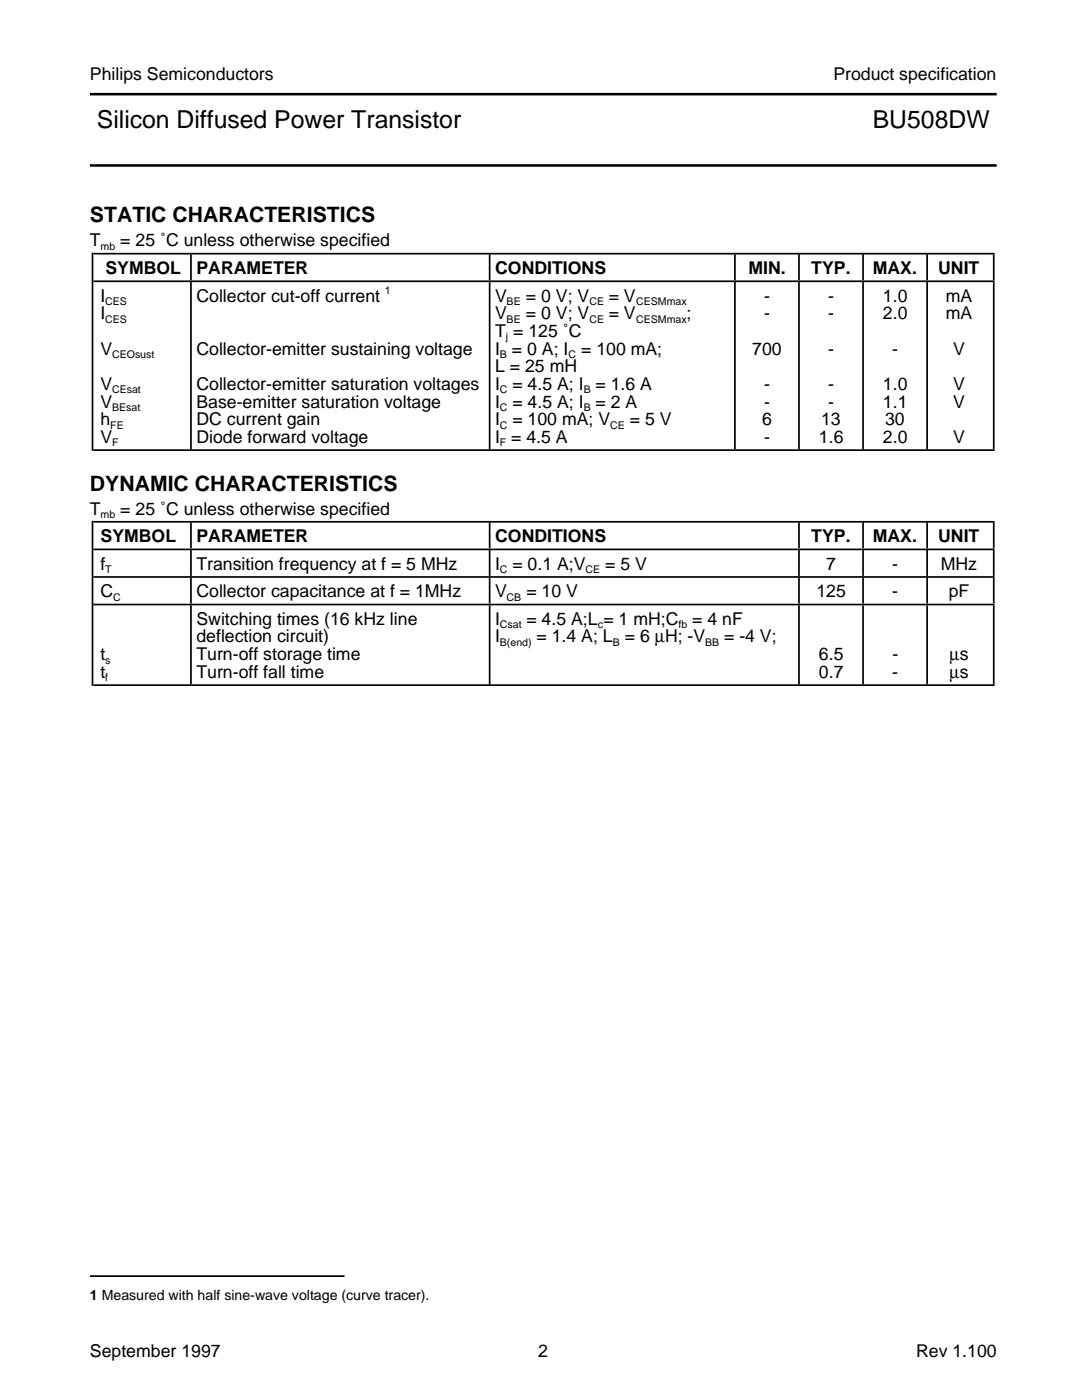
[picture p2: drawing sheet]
<svg xmlns="http://www.w3.org/2000/svg" width="216mm" height="279mm" viewBox="0 0 216 279" stroke-linecap="round" stroke-linejoin="round" font-family="sans-serif">
<defs><g id="words">
<g font-size="4.9">
<text x="19.3" y="25.5">Silicon Diffused Power Transistor</text>
<text x="174.2" y="25.5">BU508DW</text>
</g>
<g font-size="4.2">
<text x="17.9" y="44.4">STATIC CHARACTERISTICS</text>
<text x="17.9" y="98">DYNAMIC CHARACTERISTICS</text>
</g>
<g font-size="3.5">
<text x="17.9" y="16">Philips Semiconductors</text>
<text x="166.3" y="16">Product specification</text>
<text x="17.9" y="49.2">T</text>
<text x="24" y="49.2">= 25 ˚C unless otherwise specified</text>
<text x="21" y="54.7">SYMBOL</text>
<text x="39.2" y="54.7">PARAMETER</text>
<text x="98.8" y="54.7">CONDITIONS</text>
<text x="149.4" y="54.7">MIN.</text>
<text x="161.9" y="54.7">TYP.</text>
<text x="174.2" y="54.7">MAX.</text>
<text x="187.2" y="54.7">UNIT</text>
<text x="20.1" y="60.2">I</text>
<text x="20.1" y="63.7">I</text>
<text x="39.2" y="60.2">Collector cut-off current</text>
<text x="98.8" y="60.2">V</text>
<text x="98.8" y="63.7">V</text>
<text x="105" y="60.2">= 0 V; V</text>
<text x="105" y="63.7">= 0 V; V</text>
<text x="121.5" y="60.2">= V</text>
<text x="121.5" y="63.7">= V</text>
<text x="137" y="63.7">;</text>
<text x="152.5" y="60.2">-</text>
<text x="152.5" y="63.7">-</text>
<text x="165.3" y="60.2">-</text>
<text x="165.3" y="63.7">-</text>
<text x="176.2" y="60.2">1.0</text>
<text x="176.2" y="63.7">2.0</text>
<text x="188.7" y="60.2">mA</text>
<text x="188.7" y="63.7">mA</text>
<text x="20.1" y="70.8">V</text>
<text x="39.2" y="70.8">Collector-emitter sustaining voltage</text>
<text x="98.8" y="67.2">T = 125 ˚C</text>
<text x="98.8" y="70.8">I = 0 A; I</text>
<text x="116" y="70.8">= 100 mA;</text>
<text x="150.1" y="70.8">700</text>
<text x="165.3" y="70.8">-</text>
<text x="178.1" y="70.8">-</text>
<text x="190.2" y="70.8">V</text>
<text x="20.1" y="77.8">V</text>
<text x="39.2" y="77.8">Collector-emitter saturation voltages</text>
<text x="98.8" y="74.3">L = 25 mH</text>
<text x="98.8" y="77.8">I = 4.5 A; I = 1.6 A</text>
<text x="152.5" y="77.8">-</text>
<text x="165.3" y="77.8">-</text>
<text x="176.2" y="77.8">1.0</text>
<text x="190.2" y="77.8">V</text>
<text x="20.1" y="81.4">V</text>
<text x="39.2" y="81.4">Base-emitter saturation voltage</text>
<text x="98.8" y="81.4">I = 4.5 A; I = 2 A</text>
<text x="152.5" y="81.4">-</text>
<text x="165.3" y="81.4">-</text>
<text x="176.2" y="81.4">1.1</text>
<text x="190.2" y="81.4">V</text>
<text x="20.1" y="84.8">h</text>
<text x="20.1" y="88.4">V</text>
<text x="39.2" y="84.8">DC current gain</text>
<text x="39.2" y="88.4">Diode forward voltage</text>
<text x="98.8" y="84.8">I = 100 mA; V</text>
<text x="98.8" y="88.4">I = 4.5 A</text>
<text x="125.7" y="84.8">= 5 V</text>
<text x="152.1" y="84.8">6</text>
<text x="152.5" y="88.4">-</text>
<text x="163.4" y="88.4">1.6</text>
<text x="163.8" y="84.8">13</text>
<text x="176.2" y="88.4">2.0</text>
<text x="176.6" y="84.8">30</text>
<text x="190.2" y="88.4">V</text>
<text x="17.9" y="102.7">T</text>
<text x="24" y="102.7">= 25 ˚C unless otherwise specified</text>
<text x="20.1" y="108.2">SYMBOL</text>
<text x="20.1" y="113.7">f</text>
<text x="39.2" y="108.2">PARAMETER</text>
<text x="39.2" y="113.7">Transition frequency at f = 5 MHz</text>
<text x="98.8" y="108.2">CONDITIONS</text>
<text x="98.8" y="113.7">I = 0.1 A;V</text>
<text x="120.8" y="113.7">= 5 V</text>
<text x="161.9" y="108.2">TYP.</text>
<text x="164.8" y="113.7">7</text>
<text x="174.2" y="108.2">MAX.</text>
<text x="178.1" y="113.7">-</text>
<text x="187.2" y="108.2">UNIT</text>
<text x="187.7" y="113.7">MHz</text>
<text x="20.1" y="119.2">C</text>
<text x="39.2" y="119.2">Collector capacitance at f = 1MHz</text>
<text x="98.8" y="119.2">V</text>
<text x="105" y="119.2">= 10 V</text>
<text x="162.9" y="119.2">125</text>
<text x="178.1" y="119.2">-</text>
<text x="189.3" y="119.2">pF</text>
<text x="39.2" y="124.7">Switching times (16 kHz line</text>
<text x="98.8" y="124.7">I</text>
<text x="105" y="124.7">= 4.5 A;L = 1 mH;C</text>
<text x="138.1" y="124.7">= 4 nF</text>
<text x="20.1" y="131.7">t</text>
<text x="39.2" y="128.2">deflection circuit)</text>
<text x="39.2" y="131.7">Turn-off storage time</text>
<text x="98.8" y="128.2">I</text>
<text x="107.1" y="128.2">= 1.4 A; L = 6 µH; -V</text>
<text x="144.5" y="128.2">= -4 V;</text>
<text x="163.4" y="131.7">6.5</text>
<text x="178.1" y="131.7">-</text>
<text x="189.5" y="131.7">µs</text>
<text x="20.1" y="135.3">t</text>
<text x="39.2" y="135.3">Turn-off fall time</text>
<text x="163.4" y="135.3">0.7</text>
<text x="178.1" y="135.3">-</text>
<text x="189.5" y="135.3">µs</text>
<text x="17.9" y="270.8">September 1997</text>
<text x="107.4" y="270.8">2</text>
<text x="182.8" y="270.8">Rev 1.100</text>
</g>
<text font-size="2.8" x="17.9" y="259.4">1 Measured with half sine-wave voltage (curve tracer).</text>
<g font-size="2.1">
<text x="20.1" y="49.9">mb</text>
<text x="76.8" y="58.6">1</text>
<text x="21" y="60.9">CES</text>
<text x="21" y="64.4">CES</text>
<text x="101.1" y="60.9">BE</text>
<text x="101.1" y="64.4">BE</text>
<text x="117.6" y="60.9">CE</text>
<text x="117.6" y="64.4">CE</text>
<text x="126.9" y="60.9">CESMmax</text>
<text x="126.9" y="64.4">CESMmax</text>
<text x="22.4" y="71.5">CEOsust</text>
<text x="99.7" y="71.5">B</text>
<text x="100.9" y="67.9">j</text>
<text x="113.5" y="71.5">C</text>
<text x="22.4" y="78.5">CEsat</text>
<text x="22.4" y="82">BEsat</text>
<text x="99.7" y="78.5">C</text>
<text x="99.7" y="82">C</text>
<text x="116.5" y="78.5">B</text>
<text x="116.5" y="82">B</text>
<text x="22" y="85.6">FE</text>
<text x="22.4" y="89.1">F</text>
<text x="99.7" y="85.6">C</text>
<text x="99.7" y="89.1">F</text>
<text x="121.8" y="85.6">CE</text>
<text x="20.1" y="103.4">mb</text>
<text x="21" y="114.4">T</text>
<text x="22.6" y="119.9">C</text>
<text x="99.7" y="114.4">C</text>
<text x="101.1" y="119.9">CB</text>
<text x="116.8" y="114.4">CE</text>
<text x="99.7" y="125.4">Csat</text>
<text x="119.3" y="125.4">c</text>
<text x="135.4" y="125.4">fb</text>
<text x="99.7" y="128.9">B(end)</text>
<text x="122.3" y="128.9">B</text>
<text x="140.7" y="128.9">BB</text>
<text x="21" y="132.4">s</text>
<text x="21" y="136">f</text>
</g>
</g></defs>
<path d="M18.6 56.1h179.9M18.6 50.6h179.9M18.6 89.8h179.9M18.6 115.1h179.9M18.6 109.6h179.9M18.6 104.1h179.9M18.6 136.7h179.9M18.6 120.7h179.9M17.9 254.7h50.8" fill="none" stroke="#000" stroke-width=".34"/>
<path d="M37.9 128.7h.4M97.5 128.7h.4M159.3 128.7h.3M172 128.7h.4M184.8 128.7h.4M198.1 128.7h.4" fill="none" stroke="#000" stroke-width="15.7" stroke-linecap="butt"/>
<g fill="none" stroke="#000" stroke-width="5.2" stroke-linecap="butt">
<path d="M37.9 53.3h.4M97.5 53.3h.4M146.5 53.3h.3M159.3 53.3h.3M172 53.3h.4M184.8 53.3h.4M198.1 53.3h.4M37.9 117.9h.4M37.9 112.4h.4M37.9 106.8h.4M97.5 117.9h.4M97.5 112.4h.4"/>
<path d="M97.5 106.8h.4M159.3 117.9h.3M159.3 112.4h.3M159.3 106.8h.3M172 117.9h.4M172 112.4h.4M172 106.8h.4M184.8 117.9h.4M184.8 112.4h.4M184.8 106.8h.4M198.1 117.9h.4M198.1 112.4h.4"/>
<path d="M198.1 106.8h.4"/>
</g>
<path d="M18.3 120.4h.3" fill="none" stroke="#000" stroke-width="32.9" stroke-linecap="butt"/>
<path d="M37.9 73h.4M97.5 73h.4M146.5 73h.3M159.3 73h.3M172 73h.4M184.8 73h.4M198.1 73h.4" fill="none" stroke="#000" stroke-width="33.4" stroke-linecap="butt"/>
<path d="M18.3 70.2h.3" fill="none" stroke="#000" stroke-width="39.5" stroke-linecap="butt"/>
<path d="M17.9 18.8h181M17.9 33h181" fill="none" stroke="#000" stroke-width=".51"/>
<use href="#words"/>
</svg>
